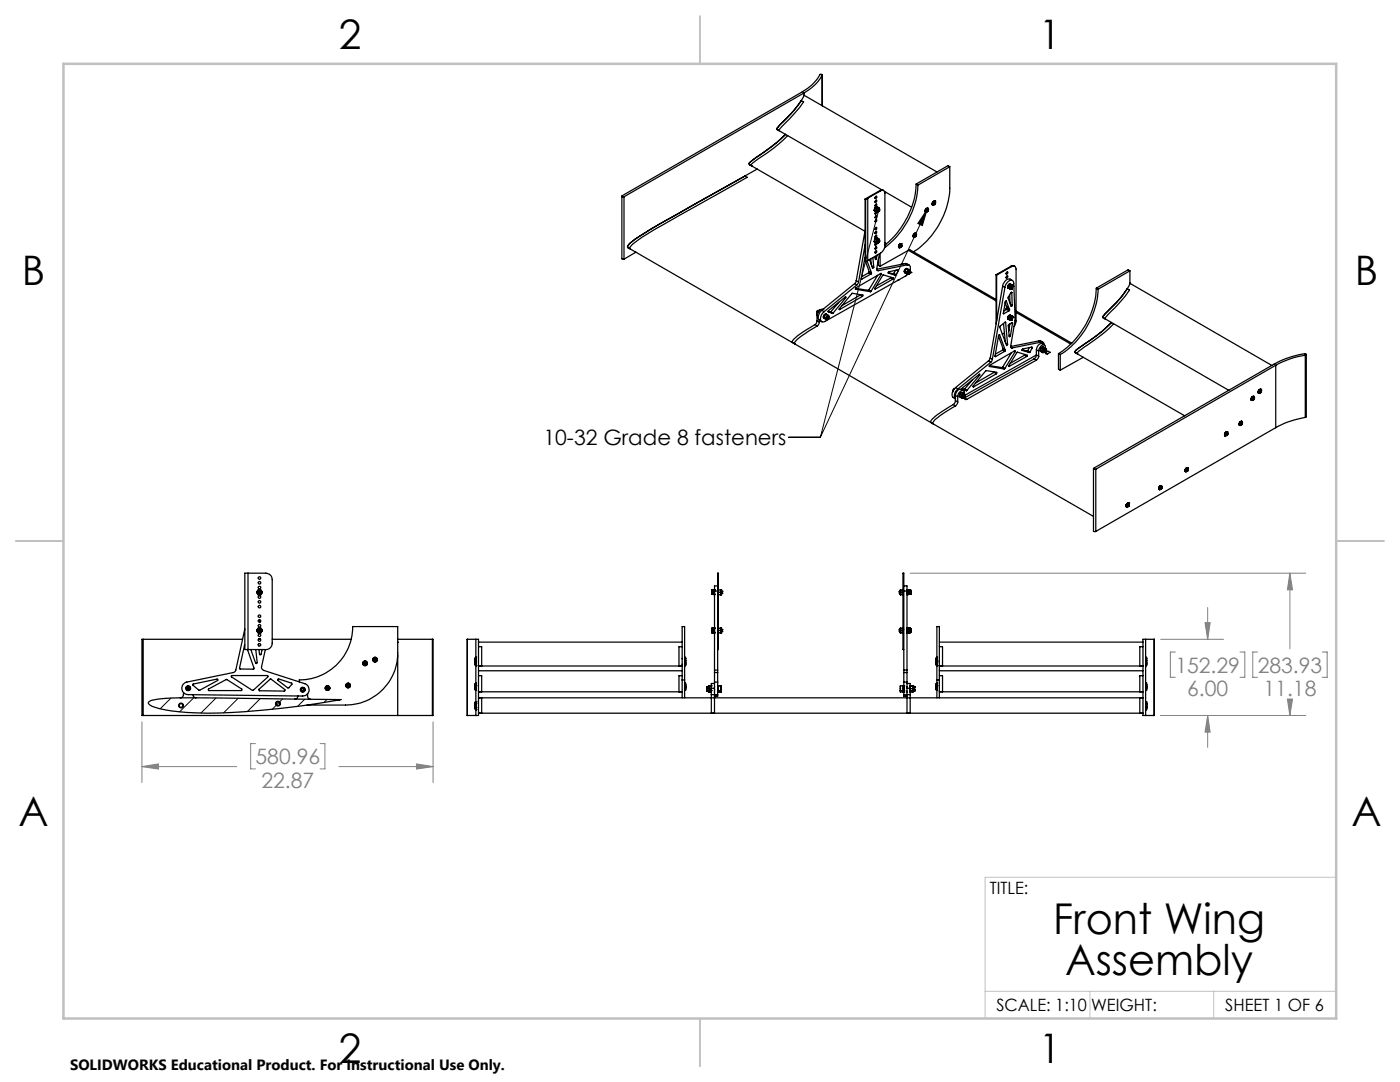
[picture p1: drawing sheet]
<svg xmlns="http://www.w3.org/2000/svg" width="279mm" height="216mm" viewBox="0 0 279 216" stroke-linecap="round" stroke-linejoin="round" font-family="sans-serif">
<defs><g id="words">
<g font-size="8.5">
<text x="210.2" y="186.5">Front Wing</text>
<text x="212.5" y="194.6">Assembly</text>
</g>
<g font-size="8.1">
<text x="67.6" y="9.7">2</text>
<text x="207.3" y="9.7">1</text>
<text x="4.4" y="57">B</text>
<text x="270.4" y="57">B</text>
<text x="3.7" y="164.9">A</text>
<text x="269.7" y="164.9">A</text>
<text x="67.6" y="212.2">2</text>
<text x="207.3" y="212.2">1</text>
</g>
<text font-size="4.2" x="108.5" y="88.9">10-32 Grade 8 fasteners</text>
<g font-size="4.2" fill="#808080">
<text x="234.6" y="134.2">152.29</text>
<text x="251" y="134.2">283.93</text>
<text x="236.9" y="139">6.00</text>
<text x="252.2" y="139">11.18</text>
<text x="51" y="152.5">580.96</text>
<text x="52.2" y="157.2">22.87</text>
</g>
<g font-size="3.4">
<text x="197.6" y="178.4">TITLE:</text>
<text x="198.8" y="201.7">SCALE: 1:10</text>
<text x="217.7" y="201.8">WEIGHT:</text>
<text x="244.5" y="201.7">SHEET 1 OF 6</text>
</g>
<text font-size="3" x="14" y="213.5">SOLIDWORKS Educational Product. For Instructional Use Only.</text>
</g></defs>
<g fill="none" stroke="#000" stroke-width=".25">
<path d="M160.4 18.6a7.7 7.7 0 0 0 3.7-3.7l-.4-.1a9.5 9.5 0 0 1-3.6 3.5l-36 20.8 .3 .2h.1M160.4 19a17.1 17.1 0 0 1-4.5 5.7l-.9 .9v.2M160.4 19l26.6 15.3M160.4 18.6l-35.9 20.7M160.4 18.6v.4M164.1 15v6.1M124.1 39.2v12.4l.4 .1M124.5 39.3v12.4M149.5 32.6l.8-.7a41 41 0 0 0 6.5-5.1 41 41 0 0 1-6.5 5.1l-.8 .7 .1 .2zM151.1 33.7l-19.3 10.9a32.4 32.4 0 0 0-6.4 4.3l-.2 .3 .2 .2M155 25.8l21 12.1M157.2 27.1a34.3 34.3 0 0 1-6.4 5l-.9 .7 .2 .3-.5-.2 23 13.2"/>
<path d="M159.9 20.1l.5 .2a42.7 42.7 0 0 1-4.8 5.5l-.1 .3-.5-.3 .5-.7a30 30 0 0 0 4.4-5zM172.6 39.7v12.5h.2M172.6 39.7l.2 .1M172.8 39.8v12.4M173.2 39.5l-.4 .3M173.2 39.5v12.5M174.7 39.2h.2a.21 .21 0 0 1 0 .3 .21 .21 0 0 1-.3 0zM174.9 39.2l-.1 .2-.2 .1M174.9 39.9l-.1 .3-.2 .1M175.6 38l.4-.1 .4 .1M175.6 38l.1 .1M175.6 38l-3 1.7"/>
<path d="M175.7 38.1a.53 .53 0 0 1 .6-.1 .53 .53 0 0 1 .3 .6v10.4a1.93 1.93 0 0 1-.9 1.5l-2.9 1.7M175.7 38.1l-2.5 1.4M176.5 38.2l5.4 3.1M182.8 36.7a16.8 16.8 0 0 1-6.2 12.2M182.8 36.7l.4 .2M183.2 36.9a16.7 16.7 0 0 1-6.7 12.5M189.5 33.3v4.3a16.2 16.2 0 0 1-7.2 12.6M189.5 33.3l-6.3 3.6M189.5 33.3l-.3-.2-6.4 3.6M125.3 49.4l92.9 53.6M125.6 48.6a44.1 44.1 0 0 1 6.2-4l16.9-9.5 .4 .3-10.1 5.7a101.2 101.2 0 0 0-12.3 7.3l-.9 .9v.4l-.6-.4zM126.9 50.3l-2.4 1.4"/>
<path d="M168.6 59.3l.2 .1M168.8 59.4l-.1-.2-3.4 2.8v.2M168.8 59.4l-2.5 3.1M170.6 56.6l.4 .3M170.6 56.6l-6.6 5.3M170.7 57.7h.1M170.7 57.7l3 .5M170.7 57.5l2.5 .4M170.9 56l-.3 .6M170.9 56l.4 .3M171 56.9l-6.5 5.3M171.3 56.3l-.3 .6"/>
<path d="M171.7 58.9l.4 .2M171.7 58.9l-3.7 2.1M171.8 58.8l-.1 .1M171.9 55.7h.1M172.1 59.1l.1-.2-2.2-.4-2.5 3.1 .1 .2M172.1 59.1l-4.5 2.7M172.5 51.7l.1 .2M172.6 51.4l-.7 4.2 .1 .1M172.6 48.8l-1.3 7.5M172.6 46l-1.7 10M172.8 52.2l.7 2M173 52.1l.9 2.3"/>
<path d="M173.2 57.9l.5 .3M173.4 54.4l.4 .3M173.4 54.4l-1.5 .8M173.4 57.9h-.2M173.4 57.9l.4 .2M173.5 54.2l-.1 .2M173.5 54.2l.4 .2M173.5 51.8l.6 1.7 .3-.2M173.8 51.6l.1 1.2M173.8 54.7l-1.8 1M173.8 58.1l-.1 .1M173.9 54.4l-.1 .3"/>
<path d="M174 53.1l.4 .2M174.2 51.4l.2 1.9M174.4 48.2l.5 .4M174.4 41.9l.5 .5M174.4 48.2l.4 .2M174.4 41.9l.4 .2M174.6 57.6l.1 .1M174.6 40.3h.2M174.6 47.7l-.2 .5M174.6 41.5l-.2 .4M174.6 47.7l.3 .1M174.6 41.5l.3 .1"/>
<path d="M174.7 51.2v.6l.2-.2M174.7 50.2l-.1 .2M174.7 51.5l.2 .1M174.7 46.3l.1 .1M174.7 49.4l.2-.2a.22 .22 0 0 1 0 .4 .22 .22 0 0 1-.3 0zM174.7 50.1l.2-.1a.22 .22 0 0 1 0 .3 .22 .22 0 0 1-.3 .1zM174.7 47l.2-.1a.22 .22 0 0 1 0 .3 .22 .22 0 0 1-.3 .1zM174.7 46.2l.2-.1a.22 .22 0 0 1 0 .4 .22 .22 0 0 1-.3 0zM174.7 45.4h.2a.22 .22 0 0 1 0 .3 .22 .22 0 0 1-.3 0zM174.7 43.1l.2-.1a.22 .22 0 0 1 0 .4 .22 .22 0 0 1-.3 0zM174.7 43.9l.2-.1a.22 .22 0 0 1 0 .3 .22 .22 0 0 1-.3 .1zM174.7 40.8l.2-.1a.21 .21 0 0 1 0 .3 .21 .21 0 0 1-.3 0z"/>
<path d="M174.7 40l.2-.1a.21 .21 0 0 1 0 .3 .21 .21 0 0 1-.3 .1zM174.7 46.2l.1 .2M174.8 46.4l-.1 .1M174.8 48.5a.2 .2 0 0 0-.2 .3 .2 .2 0 0 0 .2 .1l.2-.3M174.8 42.3l-.1 .4 .3-.3M174.8 48.4l.1 .1M174.8 42.1l.1 .2M174.8 43.9v.2M174.8 49.3v.3M174.9 40.7l-.1 .3-.2 .1M174.9 42.4l-.3 .3M174.9 43l-.1 .3-.2 .1"/>
<path d="M174.9 43.8l-.1 .3-.2 .1M174.9 45.4l-.1 .2-.2 .2M174.9 46.1l-.3 .5M174.9 46.9l-.3 .4M174.9 48.6l-.3 .3M174.9 49.2l-.3 .5M174.9 50.1l-.3 .3M174.9 48.5h.1M174.9 48.1v.4M174.9 42.3h.1M174.9 41.9v.4M174.9 48.1l-.1 .3"/>
<path d="M174.9 48.5v.1M174.9 41.9l-.1 .2M174.9 42.3v.1M174.9 47.8v.3M174.9 41.6v.3M175 53.9l.3 .1M175 48.6h-.1M175 42.4h-.1M175 50.9l-.1 .7M175.1 42.2h.1M175.1 48.4h.1M175.2 42.2l-.1-.3 .3-.1a.24 .24 0 0 0-.3 .1 .24 .24 0 0 0 .1 .3"/>
<path d="M175.2 48.4l-.1-.3 .2-.1a.25 .25 0 0 0-.2 .2 .25 .25 0 0 0 .1 .2M175.2 47.9l.1-.1a.35 .35 0 0 1 .1 .5 .35 .35 0 0 1-.4 .1zM175.2 47.8l-.3 .3M175.2 47.8h-.3M175.2 41.7l.1-.1a.33 .33 0 0 1 .1 .5 .33 .33 0 0 1-.4 .1zM175.2 41.5l-.3 .4M175.2 41.5h.2M175.2 41.5l-.3 .1M175.2 54.9l-1.8 3M175.2 41.8l-.1 .3M175.2 48l-.1 .3M175.2 48.4h-.1"/>
<path d="M175.3 41.9h.1M175.3 51.8v1.1l.3 .2M175.3 47.6l-.3-.2-.4 .3M175.3 47.6l-.1 .2M175.3 41.4l-.3-.2-.4 .3M175.3 41.4l-.1 .1M175.3 47.6l.1 .2M175.3 41.4l.1 .1M175.4 41.8l-.1-.1a.24 .24 0 0 0-.2 .2 .24 .24 0 0 0 .1 .3M175.4 47.9v.1M175.4 47.7l.1 .3M175.4 41.5v.1a.51 .51 0 0 1 0 .5 .51 .51 0 0 1-.5 .2"/>
<path d="M175.4 41.8a.17 .17 0 0 1 0 .3 .17 .17 0 0 1-.2 0l.1-.2M175.4 41.8v.1M175.4 41.8l-.1 .1M175.4 48v.1M175.4 48v.1a.15 .15 0 0 1 0 .2 .15 .15 0 0 1-.2 0l.1-.2M175.4 48v.2M175.4 48l-.2 .2v.2h.1M175.4 48l-.1 .1M175.4 47.7l-.2 .1M175.4 41.6a.48 .48 0 0 0-.5 .2 .48 .48 0 0 0 0 .5M175.4 47.8a.5 .5 0 0 0-.5 .2 .5 .5 0 0 0 0 .5M175.4 48.2h.1"/>
<path d="M175.4 41.9a.18 .18 0 0 0-.2 0 .18 .18 0 0 0 .1 .3M175.4 48.1h-.1M175.4 48a.21 .21 0 0 0-.3 .1 .21 .21 0 0 0 .1 .3M175.4 41.9h.1M175.4 48.1h.1M175.5 50.7l-.5 2.9a.3 .3 0 0 0 .3 .4M175.5 47.9h.1M175.5 41.6v.1M175.5 48a.54 .54 0 0 1-.6 .5M175.6 50.6v2.5M175.7 54.6l.2 .2M175.9 54.8l-.1-.3-5 2.9-.1 .3"/>
<path d="M175.9 54.8l-2.1 3.3M176.6 48.4l.3 .2M177.3 54.4l.9 .2M177.3 54.5h.1M177.3 54.5l1.4 .4M177.8 55.5l.4 .2M177.8 55.5l-2.9 1.5M177.8 55.3v.2M178.2 55.7l.1-.2-2.1-.6-1.6 2.6 .1 .2M178.2 55.7l-3.5 2M178.2 54.6l.5 .3M178.4 54.5l-.2 .1"/>
<path d="M178.4 54.5l.4 .3M178.7 53.9l-.3 .6M178.8 54.8l-.1 .1M179 53.9l.2 .1M179.2 55.9h.1M179.2 54v-.2l-1.8 .4-.1 .3M179.2 54l-.4 .8M179.3 55.9h-.1M179.5 48.8l.2-.2a.42 .42 0 0 1 .3 .5 .42 .42 0 0 1-.5 .4 .39 .39 0 0 1 0-.7zM179.5 48.8l-.1 .6a.54 .54 0 0 1 .4-.8zM179.6 48.7l-.3 .4M179.7 49.1v.1"/>
<path d="M179.7 49.2l.1 .1M179.7 49.2h.1M179.8 48.9l.2 .1-.3 .3zM179.8 49h.1M179.8 49l-.1 .1M179.8 48.6h.1M179.8 49.1l-.1 .1M179.8 49v.1M179.8 49.1h.1M179.9 49.1l-.1 .2M179.9 49v.1M180.4 52.6l-.6 .1"/>
<path d="M180.5 54.2a.49 .49 0 0 1 .5-.6 .61 .61 0 0 0-.5 .6M180.5 54.2l.1 .2M180.6 54.4h.1M180.6 52.6l.8 .3M180.6 52.6l.5 .2M180.6 52.6l-5.6 1.1M180.8 53.6l-.3 .6M180.9 53.7l-.3 .2v.3M181.1 52.8a.71 .71 0 0 1 .6 .5 .71 .71 0 0 1-.1 .7M181.1 52.8l-5.8 1.2M181.2 54.3v.2M181.2 54.5h.1"/>
<path d="M181.2 54.5l-.1-.1 .2 .1M181.2 54.7l-16.6 9.4a.61 .61 0 0 1-.8 0 .61 .61 0 0 1 0-.8l.2-.6 .5-.5M181.2 54a.24 .24 0 0 1 .4 0 .24 .24 0 0 1-.1 .3 .27 .27 0 0 1-.2 .3 .27 .27 0 0 1-.3-.2zM181.2 54.1v.1M181.2 54.2v.1M181.2 54.2l.3 .1M181.3 54l-.1 .3M181.3 54l.2 .1M181.3 50l-5.7 3.1M181.3 50l.2-.2 17.3 10M181.3 50l17.5 10M181.4 54.6h.1"/>
<path d="M181.5 54.6l-.3 .1M181.5 54.3l-.2 .2M181.5 54.1v.2M181.5 53.8l-.4-.2a.55 .55 0 0 0-.4 .9l.3 .2M181.6 54.1v-.1a.42 .42 0 0 0-.6 .1 .42 .42 0 0 0 .2 .6l.1-.1M181.6 54.2l.4 .2-.5 .2M182.3 47.3h.1M182.4 46.6l.4-.1a.52 .52 0 0 0-.5 .8l-.1-.3zM182.4 46.6l-.2 .4M182.5 46.6a.37 .37 0 0 1 .5 .3 .37 .37 0 0 1-.4 .4 .25 .25 0 0 1-.4-.1 .25 .25 0 0 1 .1-.3zM182.6 47.1l.1 .1M182.6 47v.1"/>
<path d="M182.7 46.8l.1 .1M182.7 46.8l-.1 .2M182.7 46.8v.2M182.7 47l-.1 .1M182.7 47l.1 .1M182.8 46.9v.2M182.8 47.1l-.1 .1M184.7 42.3h.1M184.9 41.6l-.3 .5M184.9 41.6a.37 .37 0 0 1 .5 .3 .37 .37 0 0 1-.4 .4 .33 .33 0 0 1-.4-.2 .33 .33 0 0 1 .2-.4zM185 42v.2M185 42.2h.1"/>
<path d="M185 42.1h.1M185 42.1l.1 .1M185.1 41.8h.1a.18 .18 0 0 1 0 .3 .18 .18 0 0 1-.2 0zM185.1 41.9h.1M185.1 41.9l-.1 .1M185.1 41.5a.59 .59 0 0 0-.4 .8M185.1 41.5h.1M185.1 42l-.1 .1M185.1 41.9v.1M185.1 42l.1 .1M185.2 41.5h-.1a.57 .57 0 0 0-.4 .8M185.2 42.1l-.1 .1"/>
<path d="M185.2 41.9v.2M186.2 40.4a.33 .33 0 0 1 .5-.1 .33 .33 0 0 1-.2 .6 .31 .31 0 0 1-.5-.1 .31 .31 0 0 1 .2-.4zM186.3 40.2l-.3 .4M186.4 40.7l.1 .1M186.4 40.6v.1M186.4 40.7h.1M186.5 40.4l.2 .1-.3 .3zM186.5 40.5h.1M186.5 40.5l-.1 .1M186.5 40.1h.1M186.5 40.1a.55 .55 0 0 0-.4 .6M186.5 40.1a.53 .53 0 0 0-.4 .8v-.2"/>
<path d="M186.5 40.5v.1M186.5 40.6l-.1 .1M186.5 40.6h.1M186.6 40.6l-.1 .2M186.6 40.5v.1M198.8 54.8l.1 .1M198.8 54.8v9.8M198.9 54.9v9.1M200.1 57.1l.5 .3M200.1 57.1l-2.5 14.3M200.6 57.4a1.42 1.42 0 0 1 1.5-1.4l.2 .5 .3 7.4-.9 5.1a.27 .27 0 0 0 0 .3 .27 .27 0 0 0 .3 .1M200.6 57.4l-2.6 14.3"/>
<path d="M200.8 55.2l.3-.2a.25 .25 0 0 1 0 .3 .25 .25 0 0 1-.3 .1zM200.8 54.4l.3-.1a.25 .25 0 0 1 0 .3 .25 .25 0 0 1-.3 0zM201 54.3l-.2 .3M201 55l-.2 .4M201.2 57.3h.1M201.3 57.3h.1M201.3 57.3v.1M201.3 57.3l.2 .1M201.3 57.3l.2 .2M201.3 57.2h.1M201.3 57.4h.1M201.3 57.5h.1"/>
<path d="M201.3 56.8l.4-.1a.56 .56 0 0 0-.5 .8 .44 .44 0 0 1 .1-.7zM201.3 57.4l.2 .1M201.3 57.2l.2 .1M201.3 57.2l.2 .2M201.3 57.4l.2 .2M201.3 57.5l.3 .1M201.3 57.1h.1M201.3 57.1v.1M201.3 57.1l.3 .1M201.3 57.1l.3 .2M201.3 57.1l.2 .2M201.3 57.2l.3 .1"/>
<path d="M201.4 57h.1M201.4 57.5h.1M201.4 57.1h.1M201.4 57l.2 .2M201.4 56.7l-.3 .6M201.4 57l.2 .1M201.4 56.9h.1M201.4 56.9v.1M201.4 56.9l.3 .1M201.4 56.9l.2 .2M201.5 56.9h.1M201.5 56.9l.2 .1"/>
<path d="M201.5 57.5h.1M201.5 57.4h.1M201.5 57.3h.1M201.5 56.8l-.3 .5M201.5 58.8l.1 1.7M201.5 57.4v.1M201.5 56.9l.3 .1M201.5 57.6h.1M201.5 57.5v.1M201.5 57.3v.1M201.5 56.8h.1M201.5 56.8v.1"/>
<path d="M201.6 57.2h.1M201.5 57.6h.3M201.5 56.9h.3M201.5 56.8l.3 .2M201.6 57.6h.1M201.6 57.3h-.1M201.6 57.3h.1M201.6 56.8h.1M201.6 57.2v.1M201.6 56.8l.2 .1M201.6 57.1v.1M201.6 56.8a.46 .46 0 0 0-.3 .6"/>
<path d="M201.6 57.1h.1M201.6 56.8l.3 .1M201.6 57.4l.1 .1M201.7 57.1h.1M201.7 57v.1M201.7 57h.1M201.7 56.8a.49 .49 0 0 0-.4 .7M201.7 56.8h.1M201.7 56.8l.3 .1M201.7 57.6h.1M201.7 57.1l.2-.1a.3 .3 0 0 1 .1 .4 .3 .3 0 0 1-.5 .1zM201.7 57.3l-.1 .1"/>
<path d="M201.7 57.3l.2 .1M201.8 57.6h.1M201.8 53.1l.4-.1 .3 .1M201.8 57h.1M201.8 56.8h.1M201.8 56.8l.2 .1M201.8 53.1l-3 1.7M201.8 53.1l.1 .1M201.8 56.9v.1M201.8 57.2l-.2 .2M201.8 56.8a.42 .42 0 0 0-.6 .2 .42 .42 0 0 0 .1 .5h.1M201.8 57.1l.2 .1"/>
<path d="M201.8 57.1l-.1 .2M201.8 56.9h.1M201.8 56.9h.2M201.8 58.3l.1 .1M201.9 53.2a.55 .55 0 0 1 .6-.1 .55 .55 0 0 1 .3 .6v10.4l-.4 1.1M201.9 56.9l-.1 .1M201.9 56.9h.1M201.9 53.2l-3 1.7M201.9 57.1l.1 .1M201.9 57.1l-.3 .3M201.9 57.4l-.2 .1M201.9 57.1h-.1"/>
<path d="M201.9 58.4h-.2l-.5 1.1 .6 1.6 .2-.2M201.9 58.4l.1 2.5M202 56.9h.1M202 57.2l-.1 .2M202 57h.1M202 56.9v.1M202 56l-.4-.3a1.39 1.39 0 0 0-1.5 1.4M202.1 57.2h.1M202.1 57h.1M202.1 57v.1M202.1 57.1h.1M202.1 57v.2"/>
<path d="M218.8 57.5a16.5 16.5 0 0 1-7.6 13.1M218.8 57.5l.3 .2M219.1 57.7a16.6 16.6 0 0 1-7.5 13M225 57.6l.4 .3a42.7 42.7 0 0 1-4.7 5.4l-.2 .2 .1 .1-.5-.3 .5-.7a26.7 26.7 0 0 0 4.4-5zM225.5 56.6a17.6 17.6 0 0 1-4.6 5.6l-.8 .9v.3M225.5 56.6l28.3 16.3M225.5 54v2.6M225.5 54l-6.4 3.7M225.5 54l-.4-.2-6.3 3.7M162.6 64.8a15.5 15.5 0 0 0-4.4 3.2l-.1 .3 .6 .4-.1-.2a2.51 2.51 0 0 1 1.4-1.5l3.1-1.9M162.6 64.8l.5 .3M163 62.7h.1"/>
<path d="M163.1 64l-.2 .5-.3 .3M163.1 64l.4 .3M163.1 63v1M163.1 63l.2 .1M163.1 62.1l.2-.1a.39 .39 0 0 0-.3 .5zM163.2 62.2l-.2 .5M163.2 62.2l-.1 .2M163.2 62.2h.1M163.3 62l-.1 .2M163.3 62h.1M163.5 61.9l-.4 .4-.1 .3M163.5 64.3l-.4 .8"/>
<path d="M163.5 63.9v.4M163.6 61.9l-.3 .1M164 61.9a1.46 1.46 0 0 0-.5 2l.5 .3M164 61.9l.5 .3M164.2 61.7h.1M164.2 61.7a1.2 1.2 0 0 0-1.1 1.3M164.5 62.8l.4-.1a.54 .54 0 0 0-.5 .8l-.1-.3zM164.6 62.7l-.3 .6M164.7 62.8l-.3 .5M164.7 62.8h.1M164.9 62.7h-.1a.61 .61 0 0 0-.4 .8M165 63.6h.1"/>
<path d="M165 63.5v.1M165 63.5l.1 .1M165.1 63.1a.27 .27 0 0 1 .4 0 .27 .27 0 0 1-.2 .4l-.1 .1a.23 .23 0 0 1-.3 .1 .23 .23 0 0 1 0-.3zM165.1 63.2v.1M165.1 63.3l-.1 .1M165.1 63.3l.2 .1M165.1 63.1l-.1 .5M165.1 63.1l.2 .1M165.3 62.1l.4 .2M165.3 63.4l-.2 .2M165.3 63.2v.2M165.3 62.2h.1"/>
<path d="M165.3 62.2l.8 .3M165.3 62.9l-.3-.2a.53 .53 0 0 0-.5 .8l.4 .3M165.5 63.2l-.1-.1a.39 .39 0 0 0-.5-.1 .39 .39 0 0 0-.1 .5l.1 .2h.2M165.7 62.3l.4 .2M165.8 62.2l-.1 .1M165.8 62.2l.5 .3M166.3 62.5h-.2M167.4 60.3l-1.6 1.9M167.5 61.7l.1 .1M190.4 77.6l-.3 .3v.3M190.5 77.6l-.4 .3v.3M190.7 79.9l-.2 .6-.2 .2"/>
<path d="M190.7 78.9l.4 .3M190.7 79.9l.4 .3M190.7 78.9v1M190.7 77.3a1.46 1.46 0 0 0-.4 2l.4 .3a1.49 1.49 0 0 1 .5-2M190.7 77.3l.5 .3M191.1 79.2v1M191.5 79.1l.5 .3M191.5 79.1l.2 .1M191.6 78.6l-.1 .5M191.6 78.6l.3 .1M191.7 79.2l.2 .2M191.8 79l.1 .4"/>
<path d="M191.8 79l-.1 .2M191.9 78.7l-.1 .3M191.9 79.4h.1M191.9 79.4h.3M192 77.5l.4 .2M192 77.6h.1M192 77.6l.9 .4M192.1 79.3h.1M192.1 79.4h-.1M192.1 78.6l-.3 .4M192.1 78.6l-.2 .1M192.2 79.3h.1"/>
<path d="M192.2 79.4h.1M192.3 78.5l.2 .3M192.3 78l-.5-.3a1.14 1.14 0 0 0-1.1 1.2M192.3 79l.2-.2a.26 .26 0 0 1 .1 .4 .26 .26 0 0 1-.4 .1zM192.3 78.5l-.3-.2-.4 .3M192.3 78.5l-.2 .1M192.3 79.1l.2-.2a.19 .19 0 0 1 0 .3 .19 .19 0 0 1-.2 0zM192.4 78.7a.35 .35 0 0 0-.4 .2 .35 .35 0 0 0 .1 .4M192.4 78.6a.5 .5 0 0 0-.5 .8M192.4 78.6l.1 .1v-.3a.47 .47 0 0 0-.4-.5 .47 .47 0 0 0-.5 .3l-.3 .3-.2 .7M192.4 78.8a.34 .34 0 0 0-.3 .1 .34 .34 0 0 0 0 .4M192.4 78.9l-.2 .2 .1 .3"/>
<path d="M192.4 78.6h-.3M192.4 77.7l.5 .3M192.4 78.8h.1M192.4 78.8a.37 .37 0 0 0-.2 .5M192.5 79.4a.28 .28 0 0 0 .1 .3 .28 .28 0 0 0 .3 0M192.5 78.8a.31 .31 0 0 0-.5 .1 .31 .31 0 0 0 .2 .4M192.5 79.3v.1M192.5 79.4l.4 .3M192.5 78.8h.1M192.5 77.6l-.1 .1M192.5 78.8a.39 .39 0 0 0-.3 .6M192.5 78.8a.3 .3 0 0 0-.3 .2 .3 .3 0 0 0 .1 .4"/>
<path d="M192.5 77.6l.5 .3M193 77.9l-.1 .1M194.1 75.7l-1.6 1.9M194.2 77.1l.1 .1M195.3 74.8l.2 .1M195.5 74.9v-.3l-3.4 2.8-.1 .2M195.5 74.9l-2.5 3M197.3 72l.4 .3M197.3 72l-6.6 5.3M197.4 73l2.6 .3M197.4 73.1h.1M197.5 73.1l2.9 .5"/>
<path d="M197.6 71.4l-.3 .6M197.6 71.4l.4 .3M197.7 72.3l-6.5 5.3M198 71.7l-.3 .6M198.4 74.3l.5 .3M198.4 74.3l-3.7 2.1M198.5 74.2l-.1 .1M198.6 71.1l.1 .1M198.9 74.6v-.3l-2.2-.3-2.5 3v.2h.1M198.9 74.6l-4.6 2.6M199.2 67.1h.1M199.3 67.1l.9 2.5"/>
<path d="M199.4 66.8h.1M199.5 66.8l-.2 .2-.7 4 .1 .2M199.5 66.8l1.1 3.1M200 73.3l.4 .3M200.1 73.3h-.1M200.1 69.8l.4 .3M200.1 69.8l-1.5 .9M200.1 73.3l.5 .2M200.2 69.6l-.1 .2M200.2 69.6l.4 .3M200.2 62.5l.1 .1M200.3 64.6l.3 3.6"/>
<path d="M200.4 66.5l-.4 .2M200.5 70.1l-1.8 1.1M200.6 64.3l-1 .8-.1 .2 1.4 3.7 .2-.3M200.6 64.3h.1M200.6 73.5l-.2 .1M200.6 60.4l.4 1.1M200.6 69.9l-.1 .2M200.7 64.3l.4 4.4M200.7 68.5l.4 .2M200.8 60v.1M200.8 60.1l-.2 .1-.4 2.3M200.8 60.1l.7 1.7"/>
<path d="M200.9 61.7l.5 .3M200.9 61.7l-.6 .4M200.9 61.3l-.1 .4h.2M200.9 61.3h.1M201 61.5l-.1 .2M201 61.5l-.2 .2M201 61.5l.5 .3M201.3 63.5h.1M201.3 63.6h.1M201.3 63.5l.2 .1M201.3 63.5l.2 .2M201.3 63.4h.1"/>
<path d="M201.3 63.4v.1M201.3 63.7h.1M201.3 63l.4-.1a.54 .54 0 0 0-.5 .8 .48 .48 0 0 1 .1-.7zM201.3 63.7l.2 .1M201.3 63.4l.3 .1M201.3 63.4l.2 .1M201.3 63.4l.2 .2M201.3 63.6l.2 .1M201.3 63.6l.2 .2M201.3 63.6v.1M201.3 63.7l.3 .2M201.3 73l.1 .1"/>
<path d="M201.3 63.3h.1M201.3 65.9v.1M201.3 63.3l.3 .2M201.3 63.3l.2 .2M201.3 63.7l.3 .1M201.4 63.2v.1M201.4 63.3h.1M201.4 63.7h.1M201.4 62l-1.1 .6M201.4 63.2l.2 .2M201.4 63.3l.2 .1M201.4 63.2h.1"/>
<path d="M201.4 62.9l-.3 .6M201.4 63.3h-.1M201.4 66.9l.2 .1M201.4 63.1h.1M201.4 63.1l.3 .2M201.4 63.1l.2 .2M201.4 63.2l.3 .1M201.5 61.8l-.1 .2M201.5 63.1h.1M201.5 63.1l.2 .2M201.5 63.7h.1M201.5 63.6h.1"/>
<path d="M201.5 63l-.3 .5M201.5 63.1l.3 .1M201.5 63.8h.1M201.5 63.7v.1M201.5 63.5h.1M201.5 63h.1M201.5 64.6l-.2 1.4M201.5 63.5v.1M201.5 63l.3 .2M201.6 63.9h.1M201.6 63.8v.1M201.6 63.8h.1"/>
<path d="M201.6 63.5h-.1M201.6 63.5h.1M201.6 63.4v.1M201.6 63.4h.1M201.6 63h.1M201.6 63.4l-.1 .1M201.6 63.1h.2M201.6 63.3h.1M201.6 63l-.3 .2v.4M201.6 63l.4 .1M201.6 63.4l.3-.2a.31 .31 0 0 1 .1 .4 .31 .31 0 0 1-.5 .1zM201.6 63.6l.1 .1"/>
<path d="M201.6 63.3v.1M201.6 63l.3 .1M201.6 60.7l.4 .2M201.7 63.9h.1M201.7 63.3h-.1M201.7 63.3h.1M201.7 63h-.2a.46 .46 0 0 0-.2 .7M201.7 63h.1M201.7 63l.3 .1M201.7 63l.3 .2M201.7 63.9h-.1M201.7 63.5l.2 .1"/>
<path d="M201.7 69.3l.3 .1M201.8 63.9h.1M201.8 63.2l-.1 .1M201.8 63.2h.1M201.8 63h.1M201.8 63.4l-.1 .1M201.8 63.4h.1M201.8 63a.4 .4 0 0 0-.6 .2 .4 .4 0 0 0 .2 .5M201.8 63.3l.2 .1M201.8 63.8v.1M201.9 63.2h.1M201.9 63.1h.1"/>
<path d="M201.9 70.4l-1.8 2.9M201.9 63.3l.1 .1M201.9 63.3l-.3 .3M201.9 63.6l-.2 .1M201.9 63.3l-.1 .1M201.9 63.1v.1M201.9 63.1l.1 .1M201.9 63.1l-.1 .1M201.9 64.4l.2 .1M202 63.2h.1M202 63.4l-.1 .2M202 63.1v.1"/>
<path d="M202 63.3h.1M202 63.2v.1M202.1 63.4h.1M202.1 63.3h.1M202.1 64.5l-.1-.1-.8 .5 .2 2.3 .2-.2M202.1 63.3v.1M202.1 64.5l-.5 2.5M202.4 70.1l.2 .1M202.6 70.2l-.1-.2-5 2.9v.2M202.6 70.2l-2 3.3M202.8 62.1l11.1 6.4M202.8 62.3l10.9 6.4"/>
<path d="M204 69.8l1 .3M204 69.9h.1M204 69.9l1.4 .4M204.5 70.9l.4 .2M204.5 70.9l-2.9 1.6M204.6 70.7l-.1 .2M204.9 71.1l.1-.2-2-.6-1.7 2.7 .1 .1M204.9 71.1l-3.5 2M205 70.1l.4 .2M205.1 70l-.1 .1M205.1 70l.5 .2M205.4 69.4l-.3 .6"/>
<path d="M205.6 70.2l-.2 .1M205.7 69.3l.3 .2M206 69.5l-.1-.2-1.8 .3-.1 .3M206 69.5l-.4 .7M206.4 71.6l-13.9 7.8M206.4 71.6l.4 .3M206.8 71.9l-13.9 7.8M206.8 70.8l-.1 .5-.3 .3M206.8 70.8l-14.3 8.1M206.8 69.8l.5 .3M206.8 70.8l.5 .3M206.8 69.8v1"/>
<path d="M207.3 71.1l-.1 .3-.4 .5M207.3 70.1v1M207.4 68l.7 .3M207.4 68l.4 .3M207.4 68l-5.7 1.1M207.6 70l.5 .4M207.6 70l.3 .1M207.8 69.5l-.2 .5M207.8 69.5l.2 .1M207.8 68.3a.51 .51 0 0 1 .6 .5M207.8 68.3l-5.8 1.1M207.9 70.1l.1 .2"/>
<path d="M208 69.9v.4M208 69.9l-.1 .2M208 69.6v.3M208 70.3l.1 .1M208.1 70.3h.3M208.2 70.1h.1M208.2 69.8v.3M208.2 70.3l-.1 .1M208.3 69.5h.3l.1 .2a.37 .37 0 0 0-.5 .1 .37 .37 0 0 0 0 .5l.2-.1M208.3 69.5l-.3 .4M208.3 69.5l-.3 .1M208.3 70.2h.1"/>
<path d="M208.3 70.2l.1 .1M208.4 69.4l-.3-.2-.3 .3M208.4 69.4l-.1 .1M208.4 69.4l.3 .2M208.5 68.9l-.5-.3a1.14 1.14 0 0 0-1.2 1.2M208.5 69.6a.35 .35 0 0 0-.3 .2 .35 .35 0 0 0 .1 .4 .34 .34 0 0 1 0-.3 .34 .34 0 0 1 .3-.2M208.5 69.9l.1-.1a.18 .18 0 0 1 .1 .3 .18 .18 0 0 1-.3 0zM208.5 69.5a.5 .5 0 0 0-.4 .8M208.6 69.6h.1M208.6 69.8v-.1a.24 .24 0 0 1 .2 .4 .24 .24 0 0 1-.4 0zM208.6 69.7h.1M208.6 69.8l-.2 .2v.2"/>
<path d="M208.6 69.7a.37 .37 0 0 0-.3 .5M208.6 70.3a.28 .28 0 0 0 .2 .3 .28 .28 0 0 0 .3 0M208.6 70.2v.1M208.6 70.3l.5-.2 .5 .2-.5 .3M208.6 70.3l.5 .3M208.7 69.7h.1M208.7 69.7l-.1-.4a.47 .47 0 0 0-.3-.5 .47 .47 0 0 0-.6 .3l-.3 .5-.1 .5M208.7 69.8v-.1a.31 .31 0 0 0-.4 .1 .31 .31 0 0 0 0 .4M208.7 69.7a.35 .35 0 0 0-.3 .2 .35 .35 0 0 0 0 .4M208.7 69.8a.31 .31 0 0 0-.3 0 .31 .31 0 0 0-.1 .4M211.2 70.6v3.1l.4 .2M211.2 70.6l.4 .1"/>
<path d="M211.6 70.7v3.2M214.7 70.4l.4 .3M214.7 70.4l21.7 12.6M216.2 71.3l-4.6 2.6M220.1 63.4l25.2 14.5M221.8 64.3a58.6 58.6 0 0 1-7.2 5.7l-.1 .2 .2 .2M222.2 64.6a70.3 70.3 0 0 1-7.2 5.7l.1 .4M249.9 79.2a.31 .31 0 0 1 .5 0 .31 .31 0 0 1-.1 .5 .33 .33 0 0 1-.5 .2 .33 .33 0 0 1 0-.6zM249.9 79.2l-.2 .4 .1 .3a.53 .53 0 0 1 .4-.8zM249.9 79.2l-.2 .4M250 79.6v.1M250 79.7h.2"/>
<path d="M250 79.7h.1M250.1 79.7h.1M250.2 79.4h.1M250.2 79.4l-.2 .2M250.2 79.1h.1M250.2 79.6l-.1 .1M250.2 79.4v.2M250.2 79.6h.1M250.3 79.6l-.1 .1M250.3 79.4v.2M251.1 78.3l.1 .2M251.1 78.5h.1"/>
<path d="M251.3 77.8a.35 .35 0 0 1 .5 .2 .35 .35 0 0 1-.3 .5 .28 .28 0 0 1-.4-.1 .28 .28 0 0 1 0-.4zM251.3 77.8l-.2 .4M251.5 78.1l.2-.1a.19 .19 0 0 1 0 .3 .19 .19 0 0 1-.3 0zM251.5 78.3h.1M251.5 78.2v.1M251.6 78h.1M251.6 78l-.1 .2M251.6 77.7h.1M251.6 77.7a.55 .55 0 0 0-.5 .6M251.6 77.7l-.1-.1a.64 .64 0 0 0-.4 .9M251.6 78v.1M251.6 78.1l-.1 .2"/>
<path d="M251.6 78.1l.1 .1M251.7 78.2l-.1 .1M251.7 78v.2M254.6 72.9l-35.9 20.7M254.6 72.9v12.4M260.5 70.9l.2-.1-.1-.2a15.5 15.5 0 0 0-6.4 2.1l-36 20.8 .5 .1M260.5 70.9a17.5 17.5 0 0 0-5.9 2M260.5 70.9v12.4M260.7 70.7v12.5l-.2 .1M190.3 80.7a15.5 15.5 0 0 0-4.5 3.2l-.1 .3 .6 .4M190.3 80.7l.4 .3M190.7 81a15.1 15.1 0 0 0-4.4 3.2l-.1 .3 .1 .1"/>
<path d="M191.1 80.2v.3l-.4 .5M218.2 93.5v12.5h.5M218.7 93.6v12.4M231.3 97.7h.1M231.5 97a.25 .25 0 0 1 .3-.1 .25 .25 0 0 1 .1 .4 .36 .36 0 0 1-.2 .4 .36 .36 0 0 1-.5-.2zM231.5 97l-.3 .4M231.6 97.5h.1M231.6 97.4v.1M231.7 97.3h.2a.2 .2 0 0 1-.1 .2 .2 .2 0 0 1-.2 0zM231.7 97.3h.1M231.7 97.3l-.1 .1M231.7 96.9h.1"/>
<path d="M231.7 97.4l-.1 .1M231.7 97.3v.1M231.7 97.4h.1M231.8 96.9a.54 .54 0 0 0-.5 .8M231.8 97.4l-.1 .1M231.8 97.3v.1M236.6 94.1h.1M236.7 93.5l.3-.2a.56 .56 0 0 0-.4 .8l-.1-.3zM236.7 93.5l-.2 .3M236.7 93.5l.1-.1a.37 .37 0 0 1 .4 .3 .37 .37 0 0 1-.4 .4 .34 .34 0 0 1-.4-.3 .34 .34 0 0 1 .3-.3zM236.9 93.9l.1 .1M236.9 93.8v.1"/>
<path d="M237 93.7h.1M237 93.7l-.1 .1M237 93.7v.1M237 93.8l-.1 .1 .1 .1M237 93.8h.1M237.1 93.7v.1M237.1 93.8l-.1 .2M244.6 86.3a.28 .28 0 0 1 .4-.1 .28 .28 0 0 1 0 .4v.1a.33 .33 0 0 1-.5 .3 .33 .33 0 0 1 0-.6zM244.6 86.3l-.2 .4M244.7 86.2h.2a.55 .55 0 0 0-.4 .8 .47 .47 0 0 1 .2-.8zM244.8 86.7v.1M244.8 86.8h.1"/>
<path d="M244.9 86.5h.1M244.9 86.5l-.1 .2M244.9 86.2h.1M244.9 86.6l-.1 .2M244.9 86.5v.1M244.9 86.6l.1 .1M245 86.7l-.1 .1M245 86.5v.2M247.4 84.8h.1M247.5 84.2l.3-.1a.54 .54 0 0 0-.4 .7l-.1-.3zM247.5 84.2l-.2 .4M247.5 84.2a.29 .29 0 0 1 .5 0 .29 .29 0 0 1-.1 .4 .3 .3 0 0 1-.3 .3 .3 .3 0 0 1-.3-.2z"/>
<path d="M247.6 84.5l.2-.1a.18 .18 0 0 1 .1 .2 .18 .18 0 0 1-.3 .1zM247.6 84.7h.2M247.7 84.5l-.1 .2M247.8 84.4l.1 .1M247.8 84.4l-.1 .1M247.8 84.4v.2M247.8 84.6l-.2 .1h.2M247.8 84.6h.1M247.9 84.5v.1M247.9 84.6l-.1 .1M254.6 85.3l-35.9 20.7M260.5 83.3a18.8 18.8 0 0 0-5.9 2"/>
<path d="M48.9 114.4h4.2a1.32 1.32 0 0 1 1.2 1.2v12.7a1.25 1.25 0 0 1-1.2 1.3h-4.2zM49.5 114.4v15.2M51.4 118.4l.4 .3M51.4 118v.4M51.4 118.4l.1 .3h.3M51.4 118l-.2 .2 .2 .2M51.8 118l.2 .2M51.8 118a.18 .18 0 0 0-.2 .3 .18 .18 0 0 0 .3 0 .18 .18 0 0 0 0-.3M51.8 118h.1M51.8 117.7l-.4 .3M51.8 117.7l.4 .3M51.8 117.7h.3l.1 .3"/>
<path d="M51.8 117.7h-.3l-.1 .3M51.9 118a.24 .24 0 0 0-.3 .2 .24 .24 0 0 0 .2 .2 .24 .24 0 0 0 .2-.2M51.9 118v.1a.2 .2 0 0 1 0 .3 .2 .2 0 0 1-.3-.1 .2 .2 0 0 1 0-.3h.4v.2M52 118.1v.1M52.2 118v.4M52.2 118.4l-.4 .3M52.2 118.4l-.1 .3h-.3M52.2 118l.2 .2-.2 .2M142 118.6h.1M142 117.8h.1M142 117.8v.8M142.1 118.3v.1"/>
<path d="M142.1 118.3h.1M142.1 118.2h.1M142.1 118.1h.1M142.1 118h.1M142.1 117.9v.1M142.1 117.9h.1M142.1 117.8h.1M142.1 118.6h.1M142.1 118.5h.1M142.1 118.4h.1M142.1 118.1v.1M142.1 118.6h.4"/>
<path d="M142.1 117.8h.4M142.1 117.8h-.1M142.1 118.3h.3M142.1 118.4h.3M142.1 117.9h.3M142.1 118.2h.3M142.1 118.1h.3M142.1 118h.3M142.1 117.8v.3M142.1 118.2v.1M142.1 118.4v.2M142.1 117.8h.3"/>
<path d="M142.1 118.5h.3M142.4 117.8h.1M142.4 118.6h.1M142.4 118.3h.1M142.4 118.2v.1M142.4 118.2h.1M142.4 118.1v.1M142.4 118.1h.1M142.4 118v.1M142.4 118h.1M142.4 117.9h.1M142.4 118.5v.1"/>
<path d="M142.4 118.5h.1M142.4 118.4v.1M142.4 118.4h.1M142.4 118.5l-.4 .1M142.5 118.6h.1M142.5 117.8h.1M142.5 117.8v.8M142.5 117.7h.1M142.5 117.7v.1M142.6 117.7h.1M142.6 118.6h.1M142.6 117.7v.9"/>
<path d="M142.6 117.9v15.8M142.6 117.9h.6M143.2 116.9h-.6v1M143.4 118.7h.1M143.4 118.2v.5M143.4 118.2h.5M143.4 118.7h.5M143.9 117.7l.1 .1v.8l-.1 .1M143.9 118v.4M143.9 118.2v.2M143.9 117.7h-.5v.5M143.9 117.7v.3"/>
<path d="M143.9 118.4v.3M143.9 118.7h.1M143.9 117.7h.1M143.9 118v.2M144 118.3v.1M144 118v.4M144 118h.1M144 118l.1 .4M144 118.4h.1M144.1 118.4h.1M144.1 118.4h-.1M144.1 118h.1"/>
<path d="M144.1 118v.4M179.5 118h.1M179.5 118v.4M179.5 118l.1 .4M179.5 118.4h.1M179.6 118h-.1M179.6 118v.4M179.6 118h.1M179.6 118.4h.1M179.6 118v.3M179.7 117.7v1M179.7 118v.4"/>
<path d="M179.7 118v.2M179.7 118.4v.3M179.7 117.7v.3M179.7 118.7h.1M179.7 117.7h.5M179.7 118.2h.5M179.7 118.7h.5M179.7 118.2v.2M180.2 118.2v.5M180.2 117.7v.5M180.2 118.7h.1M180.4 116.9h.6v1"/>
<path d="M180.4 117.9h.6M181 118.6h.1M181 117.7h.1M181 117.7v.9M181 117.9v15.8M181.1 117.8h.1M181.1 118.6h.1M181.1 117.7h.1M181.1 117.7v.9M181.1 117.8v.8M181.1 118.6h.4M181.1 117.8h.4"/>
<path d="M181.2 117.8h.1M181.2 118.6h.1M181.2 117.9h.1M181.2 118h.1M181.2 118v.1M181.2 118.1h.1M181.2 118.1v.1M181.2 118.2h.1M181.2 118.2v.1M181.2 118.3h.1M181.2 118.4h.1M181.2 118.4v.1"/>
<path d="M181.2 118.5h.1M181.2 118.5v.1M181.2 118.5l.4 .1M181.2 118.3h.3M181.2 118.4h.3M181.2 117.9h.3M181.2 118.2h.3M181.2 118.1h.3M181.2 118h.3M181.2 117.8h.3M181.2 118.5h.3M181.2 118.4v.2"/>
<path d="M181.5 117.8h.1M181.5 117.8v.1M181.5 117.9h.1M181.5 117.9v.1M181.5 118h.1M181.5 118.1h.1M181.5 118.2h.1M181.5 118.3h.1M181.5 118.4h.1M181.5 118.5h.1M181.5 118.6h.1M181.5 118.4v.1"/>
<path d="M181.5 118.3v.1M181.5 118.1v.1M181.5 118v.1M181.5 118.2v.2M181.5 118.5v.1M181.6 117.8h.1M181.6 118.6h.1M181.6 117.8v.8M224.8 101.1h.1M224.9 100.5a.25 .25 0 0 1 .4-.1 .25 .25 0 0 1 .1 .3 .33 .33 0 0 1-.2 .5 .33 .33 0 0 1-.4-.3zM225 100.4l-.3 .5M225.1 100.9v.1"/>
<path d="M225.1 101h.1M225.1 100.7h.1a.17 .17 0 0 1 .1 .2 .17 .17 0 0 1-.3 .1zM225.2 100.7h.1M225.2 100.7l-.1 .2M225.2 100.8l-.1 .2M225.2 100.7v.1M225.2 100.8l.1 .1M225.2 100.4h.1M225.2 100.4a.54 .54 0 0 0-.4 .7M225.3 100.9l-.1 .1M225.3 100.7v.2M28.6 127.6h-.3v15.2h.3"/>
<path d="M28.6 127.6h19.8M28.6 127.6v15.2M36.6 138.2v.4a.66 .66 0 0 1-.6 .6M37.3 137.5l.3 .1M37.3 137.2v.3M37.6 137.1l.2 .1M37.6 137.1l-.3 .1M37.8 137.5l-.2 .1M37.8 137.2v.3M38.5 136.5l4.8-1 .2 .1-.1 .2-3.6 2-1.3-1.1zM38.5 138.6a.6 .6 0 0 0 .7 .6M41.6 137.5l3.7-1.9 2.9 1.9 .1 .2-6.6 .1z"/>
<path d="M46.2 134.9l7.2-.1 .1 .1-3.1 2.9-4.2-2.7zM48.9 125.5l-1.8 8.2-.3 .4-9.5 2a1.27 1.27 0 0 0-1 1.4 1.27 1.27 0 0 0 1.2 1.1l22.9 .3a1.26 1.26 0 0 0 1.3-1.1 1.26 1.26 0 0 0-.9-1.4l-8.2-2.6a.7 .7 0 0 1-.4-.8l.8-3.4M48.9 128.7l-1.1 4.6 .1 .2h2.7l.1-.1-1.3-3.8M50.1 129.6l.9 2.7 .2 .1 .1-.2-.3-2.6M51.4 126l.4 .3M51.4 125.6v.4M51.4 126l.1 .3h.3M51.4 125.6l-.2 .2 .2 .2M51.6 128.5v.4M51.7 129.6l.2 1.1 .2-.2 .2-.9M51.7 137.5l2.3-2 2.8 2.1 .1 .2-.2 .1-4.9-.1zM51.8 123.6v.6"/>
<path d="M51.8 125.6l.2 .2M51.8 125.6a.18 .18 0 0 0-.2 .3 .18 .18 0 0 0 .3 0 .18 .18 0 0 0 0-.2M51.8 125.6l.1 .1M51.8 125.3l-.4 .3M51.8 125.3l.4 .3M51.8 125.3h.3l.1 .3M51.8 125.3h-.3l-.1 .3M51.9 125.6a.24 .24 0 0 0-.3 .2 .24 .24 0 0 0 .2 .3 .24 .24 0 0 0 .2-.3M51.9 125.7a.2 .2 0 0 1 0 .3 .2 .2 0 0 1-.3-.1 .2 .2 0 0 1 0-.2l.4-.1v.2M52 127.5l-.4 .1h.4M52 125.8h.1M52.2 125.6v.4"/>
<path d="M52.2 126l-.4 .3M52.2 126l-.1 .3h-.3M52.2 125.6l.2 .2-.2 .2M54.3 127.6h15.8M55.5 135.5l2.7 .8 .1 .2-.7 .8h-.2l-1.9-1.6zM59.5 138.9a.66 .66 0 0 1-.7 .6M59.7 136.1v-.4a10.6 10.6 0 0 0 10.7-10.7h9v5.3a10.4 10.4 0 0 1-10.4 10.4h-7.7M60.2 137.8l.2 .1M60.2 137.5v.3M60.4 137.3l-.2 .2M60.4 137.3l.2 .2M60.6 137.8l-.2 .1"/>
<path d="M60.6 137.5v.3M61.4 138.5v.4a.6 .6 0 0 0 .6 .6M65.2 137.4l.2 .1M65.2 137.2v.2M65.4 137.1l.1 .1M65.4 137.1l-.2 .1M65.5 137.4l-.1 .1M65.5 137.2v.2M69.3 136.7v.1M69.3 136.8l.2 .1M69.5 136.6l.1 .1M69.5 136.6l-.2 .1"/>
<path d="M69.6 136.7v.2M69.6 136.9h-.1M72.7 132.5h.1M72.7 132.3v.2M72.8 132.2l-.1 .1M72.8 132.2l.2 .1M73 132.5h-.2M73 132.3v.2M74.7 131.7l.2 .1M74.7 131.6v.1M74.9 131.4l-.2 .2M74.9 131.4l.1 .2"/>
<path d="M75 131.7l-.1 .1M75 131.6v.1M79.4 128.2h.1M79.4 127.6h6.9M79.4 130.7v12.1M86.3 127.6h.1v15.2h-.1M86.3 127.6v15.2M93.2 127.6v15.2M93.2 127.6h.1M93.3 127.6h1.7M94.7 136.6h.1M94.7 136.6v.5"/>
<path d="M94.9 131.2h.1M94.9 131.2a.6 .6 0 0 0-.1 .8M94.9 136.3h.1M94.9 136.3l-.2 .3M94.9 136.8h.1M94.9 137.8h.1M94.9 136.8a.6 .6 0 0 0 0 1M94.9 131.9h.1M94.9 132.8h.1M94.9 131.9a.6 .6 0 0 0 0 .9M94.9 131.2v.4M94.9 131.6v.3"/>
<path d="M94.9 136.3v.5M94.9 136.8v1M94.9 131.9v.9M95 131.2h.1M95 136.3h.1M95 137.7v.1M95 131.9h.1M95 127.6h.5v15.2h-.5M95 127.6v15.2M95.5 129h.6v3.9M95.5 134.8h.6v3.2M95.5 132.9h40.6"/>
<path d="M95.5 139.2h132.6M95.5 138h40.6M95.5 133.8h40.6M95.5 128.1h40.6M96.1 139.2v3.1M136.1 131.4h.1M136.1 132.5v.1M136.1 129h-.6v3.9M136.1 134.8h-.6v3.2M136.1 135.7v-10.7h.5v10.7M136.1 135.7h.5M136.1 135.7v3.5"/>
<path d="M136.6 131.2h.1M136.6 136.8h.1M136.6 136.3h.1M136.6 131.9h.1M136.6 132.8h.1M136.6 131.2v.7M136.6 136.8l.1 1M136.6 136.3v.5M136.6 131.9v.9M136.6 135.7v3.5M136.7 131.2h.1M136.7 131.2a.6 .6 0 0 1 .1 .8"/>
<path d="M136.7 137.8h.1M136.7 136.8h.1M136.7 136.8a.6 .6 0 0 1 0 1M136.7 136.3h.1M136.7 136.3l.2 .2v.6M136.7 132.8h.1M136.7 131.9h.1M136.7 131.9a.6 .6 0 0 1 0 .9M136.7 131.6v.3M136.7 131.2v.4M136.7 136.8v1M136.7 136.3v.5"/>
<path d="M136.7 131.9v.9M141.1 137.6v.3M141.1 137.1v.4M141.1 137.5v.1M141.1 137.5v.2M141.1 137.1l.1 .5M141.1 137.1v.6M141.1 137.1h.1M141.1 137.6l.1 .3zM141.2 137.9h-.1M141.2 137.9h.1M141.2 137h.1"/>
<path d="M141.2 137.6v.1M141.2 137l-.1 .1M141.2 137v.1M141.2 137.6l-.1 .1M141.2 137.6h.1M141.2 137.7v.2M141.2 137v.7M141.2 137.7h.1M141.2 137.1h.1M141.2 137.1l.1 .5M141.3 137.9h-.1M141.3 137l-.1 .1"/>
<path d="M141.3 137.6l-.1 .1M141.3 137.6v.3M141.3 137v.7M141.3 137.9h.1M141.3 137h.1M141.3 137.6h.1M141.3 137.6v.1M141.3 137v.1M141.3 137.7v.2zM141.3 137.7h.1M141.3 137.1h.1M141.3 137.7l.1 .2"/>
<path d="M141.3 137.1l.1 .5M141.4 137.9h-.1M141.4 137.9h.1M141.4 137h.1M141.4 137l-.1 .1M141.4 137.6l-.1 .1M141.4 137.6h.1M141.4 137.7l.1 .1M141.4 137.7l.1 .4M141.4 137.6v.3M141.4 137v.1M141.5 136.8l-.1 .9"/>
<path d="M141.5 137.8h.1M141.5 136.8h.1M141.5 137.2v.2M141.5 137.2v.4M141.5 137.6v.2M141.5 136.8v.4M141.5 136.8v.1M141.5 137.9v.2M141.5 138.1h.4M141.5 137.8v.1M141.5 136.8h.5M141.5 137.8h.4"/>
<path d="M141.5 137.4h.4M141.5 136.9v.3M141.5 136.9h.4M141.5 137.4v.2M141.9 137.4v.4M141.9 138.1h.1M142 137.8h.1M142 136.8h.1M142 138.6v3.7M142 137.8h-.1M142 138.6h1.2M142 137.3h.6"/>
<path d="M142 137.3v1.3M142 137.2l-.1 .2M142 137.9l-.1 .2M142 137v.1M142 126.2h.1M142 125.4h.1M142 125.4v.8M142 126.2h.4M142.1 125.9v.1M142.1 125.9h.1M142.1 125.8h.1M142.1 125.7h.1"/>
<path d="M142.1 125.6h.1M142.1 125.5h.1M142.1 126.2h.1M142.1 126.1h.1M142.1 126h.1M142.1 125.4h.1M142.1 125.4v.1M142.1 125.7v.1M142.1 125.4h.4M142.1 126.2h.4M142.1 125.6h.3M142.1 125.9h.3"/>
<path d="M142.1 126h.3M142.1 125.4v.3M142.1 125.8v.1M142.1 126v.2M142.1 125.5h.3M142.1 125.7h.3M142.1 125.8h.3M142.1 126.1h.3M142.4 125.4h.1M142.4 126.2h.1M142.4 125.9h.1M142.4 125.8v.1"/>
<path d="M142.4 125.8h.1M142.4 125.7v.1M142.4 125.7h.1M142.4 125.6v.1M142.4 125.6h.1M142.4 125.5v.1M142.4 125.5h.1M142.4 126.1v.1M142.4 126v.1M142.4 126h.1M142.4 126.1h.1M142.5 126.2h.1"/>
<path d="M142.5 125.4h.1M142.5 125.4v.8M142.5 125.3h.1M142.5 126.3h.1M142.5 125.4v.9M142.5 125.3v.1M142.6 125.3h.1M142.6 126.3h.1M142.6 136.1v6.2M142.6 133.7v.5M142.6 136.4h-.6v.9M142.6 125.4v.9"/>
<path d="M142.6 134.2v1.9M142.6 137.9h.1M142.6 136.1h.6M142.6 134.2h.6M142.6 133.7h.6M142.6 137v.1M142.6 137.6v.1M143.2 138.1h.1M143.2 137.8h.1M143.2 136.9h.1M143.2 136.1v2.5M143.2 133.7v.5"/>
<path d="M143.2 137.8v.3M143.2 136.9v.9M143.2 138.6v.3h-.6M143.2 138.1h.7M143.2 137.8h.7M143.2 129.6h.2v-15.2h-.2v19.3M143.2 134.2v1.9M143.3 138.1h.1M143.3 137.8h.1M143.3 136.9h.1M143.3 136.9v.9M143.3 137.8v.3"/>
<path d="M143.3 137.8v.2M143.4 126.3h.1M143.4 125.8v.5M143.4 126.3h.5M143.4 125.8h.5M143.9 125.3l.1 .1v.9h-.1M143.9 125.3h-.5v.5M143.9 125.3v.3M143.9 125.8v.2M143.9 125.6v.4M143.9 126v.3M143.9 125.3h.1"/>
<path d="M143.9 126.3h.1M143.9 125.6v.2M143.9 137.8v.3M143.9 136.8v1M143.9 136.8l-.7 .1M143.9 137.8h.1M144 125.6v.4M144 125.9v.1M144 125.6h.1M144 126h.1M144 125.6l.1 .4M144.1 126h.1"/>
<path d="M144.1 125.6h.1M144.1 125.6v.4M144.1 126h-.1M179.5 125.6h.1M179.5 125.6v.4M179.5 125.6l.1 .4M179.5 126h.1M179.6 125.6h-.1M179.6 125.6v.4M179.6 125.6h.1M179.6 126h.1M179.6 125.6v.3"/>
<path d="M179.7 137.8v.3M179.7 137.8h.1M179.7 125.3v1M179.7 136.8v1M179.7 126v.3M179.7 125.6v.2M179.7 125.6v.4M179.7 125.3v.3M179.7 126.3h.1M179.7 138.1h.5M179.7 136.8h.5M179.7 137.8h.5"/>
<path d="M179.7 125.3h.5M179.7 126.3h.5M179.7 125.8h.5M179.7 125.8v.2M180.2 125.8v.5M180.2 125.3v.5M180.2 126.3h.1M180.2 137.8v.3M180.2 136.8v1M180.2 136.8l.1 .1M180.3 138.1h.1M180.3 136.9h.1"/>
<path d="M180.3 137.8h.1M180.3 137.8v.3M180.3 136.9v.4M180.3 137.3v.5M180.3 138l-.1 .1M180.3 137.8h-.1M180.4 138.1h.1M180.4 136.9h.1M180.4 137.8h.1M180.4 136.1v2.5M180.4 133.7v.5M180.4 137.8v.3"/>
<path d="M180.4 136.9v.9M180.4 138.6v.3h.6M180.4 138.6h1.2M180.4 136.1h.6M180.4 134.2h.6M180.4 133.7h.6M180.4 129.6h-.2v-15.2h.2v19.3M180.4 134.2v1.9M181 137v.1M181 137.9h.1M181 126.3h.1M181 125.3h.1"/>
<path d="M181 136.1v6.2M181 133.7v.5M181 136.4h.6v.9M181 125.3v1M181 134.2v1.9M181 137.3h.6M181.1 125.4h.1M181.1 126.2h.1M181.1 126.3h.1M181.1 125.3h.1M181.1 125.3v1M181.1 125.4v.8"/>
<path d="M181.1 125.4h.4M181.1 126.2h.4M181.2 125.4h.1M181.2 126.2h.1M181.2 125.5h.1M181.2 125.5v.1M181.2 125.6h.1M181.2 125.6v.1M181.2 125.7h.1M181.2 125.7v.1M181.2 125.8h.1M181.2 125.8v.1"/>
<path d="M181.2 125.9h.1M181.2 126h.1M181.2 126v.1M181.2 126.1h.1M181.2 126.1v.1M181.2 126.2h.4M181.2 125.6h.3M181.2 125.9h.3M181.2 126h.3M181.2 125.5h.3M181.2 125.7h.3M181.2 125.8h.3"/>
<path d="M181.2 126.1h.3M181.2 126v.2M181.5 125.4v.1M181.5 125.5h.1M181.5 125.6h.1M181.5 125.7h.1M181.5 125.8h.1M181.5 125.9h.1M181.5 126h.1M181.5 126.1h.1M181.5 126.2h.1M181.5 126v.1"/>
<path d="M181.5 125.9v.1M181.5 125.7v.1M181.5 125.6v.1M181.5 125.4h.1M181.5 125.8v.2M181.5 126.1v.1M181.6 125.4h.1M181.6 126.2h.1M181.6 125.4v.8M181.6 137v.1M181.6 137.8h.1M181.6 136.8h.1"/>
<path d="M181.6 138.6v3.7M181.6 137.2l.1 .2M181.6 137.9l.1 .2h.4M181.6 137.3v1.3M181.7 137.4v.4M181.7 137.8h.4M181.7 137.4h.4M181.7 136.9h.4M182.1 136.9v.3M182.1 137.4v.2M182.1 136.8h.1M182.1 136.8h-.5"/>
<path d="M182.1 136.8v.1M182.1 136.8l.1 .9M182.1 137.8h.1M182.1 137.2v.4M182.1 137.6v.2M182.1 136.8v.4M182.1 137.8v.1M182.1 137.9v.2M182.1 138.1h.1M182.1 137.2v.2M182.2 137.9h.1M182.2 137l.1 .1"/>
<path d="M182.2 137h.1M182.2 137.6h.1M182.2 137.7l-.1 .1M182.2 137.7l-.1 .4M182.2 137.8v.1M182.2 137.5v.1M182.2 137l.1 .7M182.3 137.7h.1M182.3 137.1h.1M182.3 137.7v.2M182.3 137.1v.5M182.3 137v.1"/>
<path d="M182.3 137.6v.1M182.3 137.6l.1 .3M182.3 137l.1 .7M182.3 137h.1M182.4 137.9h.1M182.4 137.9h-.1M182.4 137v.1M182.4 137.7v.2zM182.4 137v.7M182.4 137.7h.1M182.4 137.1h.1M182.4 137.1v.5"/>
<path d="M182.4 137.6v.1M182.4 137l.1 .1M182.4 137h.1M182.4 137.6h.1M182.4 137.6v.3M182.4 137l.1 .7M182.4 137l.1 .5M182.5 137.7h.1M182.5 137.1h.1M182.5 137.7v.2M182.5 137.9h.1M182.5 137.7v.1"/>
<path d="M182.5 137.1v.3M182.5 137.1v.4M182.5 137.5h.1M182.5 137.5v.2M182.5 137.6v.2zM182.5 137.4v.1M182.5 137.5v.4M186.7 136.6h.1M186.7 136.6v.5M186.9 136.3h.1M186.9 136.3l-.2 .3M186.9 131.2h.1"/>
<path d="M186.9 131.2a.6 .6 0 0 0-.1 .8M186.9 131.9h.1M186.9 132.8h.1M186.9 131.9a.6 .6 0 0 0 0 .9M186.9 136.8h.1M186.9 137.8h.1M186.9 136.8a.6 .6 0 0 0 0 1M186.9 136.3v.5M186.9 131.2v.4M186.9 131.6v.3M186.9 131.9v.9M186.9 136.8v1"/>
<path d="M187 136.3h.1M187 131.2h.1M187 131.9h.1M187 137.7v.1M187 135.7v-10.7h.5v10.7M187 135.7h.5M187 135.7v3.5M187.4 132.1l.1 .1M187.5 129h.6v3.9M187.5 134.8h.6v3.2M187.5 132.9h40.6M187.5 138h40.6"/>
<path d="M187.5 131.8l-.1 .1M187.5 133.8h40.6M187.5 128.1h40.6M187.5 135.7v3.5M227.5 139.2v3.1M228.1 129h-.6v3.9M228.1 134.8h-.6v3.2M228.6 131.2h.1M228.6 131.9h.1M228.6 136.3h.1M228.6 127.6h-.5v15.2h.5M228.6 127.6h1.7"/>
<path d="M228.6 127.6v15.2M228.7 131.2h.1M228.7 131.2a.6 .6 0 0 1 .1 .8M228.7 137.8h.1M228.7 136.8h.1M228.7 136.8a.6 .6 0 0 1 0 1M228.7 132.8h.1M228.7 131.9h.1M228.7 131.9a.6 .6 0 0 1 0 .9M228.7 136.3h.1M228.7 136.3a.54 .54 0 0 1 .1 .8M228.7 131.6v.3"/>
<path d="M228.7 131.2v.4M228.7 136.8v1M228.7 131.9v.9M228.7 136.3v.5M230.3 127.6v15.2M28.6 142.8h50.8M29.7 140.1l.5-.3a34.3 34.3 0 0 1 8.6-.6l29.3 .4a153.4 153.4 0 0 1-29.1 2.6 24.6 24.6 0 0 1-8.8-1.4l-.6-.4zM79.4 142.8h6.9M93.2 142.8h.1M93.3 142.8h1.7M94.7 141v.4l.2 .2M94.7 141l.2 .2"/>
<path d="M94.7 140.3h.1M94.7 140.3v.2M94.7 140.5v.5M94.9 140h.1M94.9 140l-.2 .3M94.9 141.6h.1M94.9 140.3h.1M94.9 141.2h.1M94.9 140.3l-.2 .2M94.9 140v.3M94.9 141.2v.4M94.9 140.3v.9"/>
<path d="M95 140.3h.1M95 140v.3M95 140.3v.9M95.5 142.3h132.6M228.6 140.3h.1M228.6 142.8h1.7M228.6 140v.3M228.6 140.3v.9M228.7 141.6h.1M228.7 140h.1M228.7 140l.2 .3v.2M228.7 141.2h.1"/>
<path d="M228.7 140.3h.1M228.7 140.3l.2 .2M228.7 141.2v.4M228.7 140v.3M228.7 140.3v.9M228.7 140.3h-.1M228.9 141v.4l-.2 .2M228.9 141l-.2 .2M228.9 140.5v.5"/>
<circle cx="182.7" cy="47.1" r=".18"/>
<circle cx="250.1" cy="79.5" r=".2"/>
<circle cx="237" cy="93.9" r=".17"/>
<circle cx="244.9" cy="86.6" r=".19"/>
<circle cx="51.8" cy="117.2" r=".25"/>
<circle cx="51.8" cy="119.1" r=".25"/>
<circle cx="51.8" cy="116.3" r=".25"/>
<circle cx="51.8" cy="115.3" r=".25"/>
<circle cx="51.8" cy="118.2" r=".28"/>
<circle cx="51.8" cy="118.2" r=".38"/>
<circle cx="37.6" cy="137.3" r=".48"/>
<circle cx="37.6" cy="137.3" r=".43"/>
<circle cx="51.8" cy="128.7" r=".25"/>
<circle cx="51.8" cy="120.1" r=".25"/>
<circle cx="51.8" cy="123" r=".25"/>
<circle cx="51.8" cy="124.9" r=".25"/>
<circle cx="51.8" cy="123.9" r=".25"/>
<circle cx="51.8" cy="121" r=".25"/>
<circle cx="51.8" cy="126.8" r=".25"/>
<circle cx="51.8" cy="127.7" r=".25"/>
<circle cx="51.8" cy="125.8" r=".28"/>
<circle cx="51.8" cy="125.8" r=".38"/>
<circle cx="60.4" cy="137.6" r=".48"/>
<circle cx="60.4" cy="137.6" r=".43"/>
<circle cx="65.4" cy="137.3" r=".46"/>
<circle cx="65.4" cy="137.3" r=".22"/>
<circle cx="69.5" cy="136.8" r=".46"/>
<circle cx="69.5" cy="136.8" r=".45"/>
<circle cx="69.5" cy="136.8" r=".23"/>
<circle cx="72.9" cy="132.4" r=".46"/>
<circle cx="72.9" cy="132.4" r=".47"/>
<circle cx="72.9" cy="132.4" r=".22"/>
<circle cx="74.8" cy="131.6" r=".23"/>
<circle cx="74.8" cy="131.6" r=".47"/>
<circle cx="74.9" cy="131.6" r=".46"/>
<circle cx="36.1" cy="140.8" r=".36"/>
<circle cx="36.1" cy="140.8" r=".47"/>
<circle cx="55.5" cy="140.4" r=".48"/>
<circle cx="55.5" cy="140.4" r=".35"/>
</g>
<g fill="none" stroke="#000" stroke-width=".2">
<path d="M175.4 41.9l-11.7 45.3M185 41.8l-.9 3.2-.9-.4zM185 41.8l-21.3 45.4M157.4 87.2h6.3M34.1 139.3l-2.1 2.1M38.7 139.2l-2.9 2.8M43.1 139.3l-3 3M47.6 139.3l-3 2.9M52 139.4l-2.6 2.6M56.4 139.5l-2.1 2M60.8 139.5l-1.4 1.4M65.3 139.6l-.6 .6"/>
<path d="M55.8 140.1h-.1"/>
</g>
<g fill="none" stroke="#808080" stroke-width=".2">
<path d="M181.6 114.4h79M257.4 114.4l.6 3.3h-1.1zM257.4 114.4v15.1M231.6 127.6h12.6M234.6 130.1h-1v5h1M240.5 124.2h1l-.5 3.4zM241 121.2v6.4M247.5 130.1h.9v5h-.9M251 130.1h-1v5h1M256.9 139.5h1.1l-.6 3.3zM257.4 139.9v2.9M263.9 130.1h1v5h-1"/>
<path d="M28.3 153l3.3-.6v1.1zM28.3 144v12.1M28.3 153h18.9M51 148.4h-1v5h1M63.9 148.4h.9v5h-.9M67.6 153h18.8M83.1 152.4l3.3 .6-3.3 .5zM86.4 144v12.1M231.6 142.8h29M241 142.8l.5 3.3h-1zM241 142.8v6.3"/>
</g>
<path d="M266.7 175h-70.1v28.2M196.6 197.8h70.1M217.5 197.8v5.4M242.2 197.8v5.4" fill="none" stroke="#c0c0c0" stroke-width=".2"/>
<path d="M139.7 3.2v9.5M3.1 107.9h9.6M266.7 107.9h9.5M139.7 203.2v9.6" fill="none" stroke="#c0c0c0" stroke-width=".25"/>
<path d="M12.7 12.7h254v190.5h-254z" fill="none" stroke="#c0c0c0" stroke-width=".5"/>
<path d="M175.1 41.7a.34 .34 0 0 0 0 .5 .34 .34 0 0 0 .6-.1 .34 .34 0 0 0-.3-.5v.3v-.3zM185 41.8l-.9 3.2-.9-.4z" fill="#000"/>
<path d="M240.5 124.2h1l-.5 3.4zM241 142.8l.5 3.3h-1zM257.4 114.4l.6 3.3h-1.1zM256.9 139.5h1.1l-.6 3.3zM28.3 153l3.3-.6v1.1zM83.1 152.4l3.3 .6-3.3 .5z" fill="#808080"/>
<use href="#words"/>
</svg>
